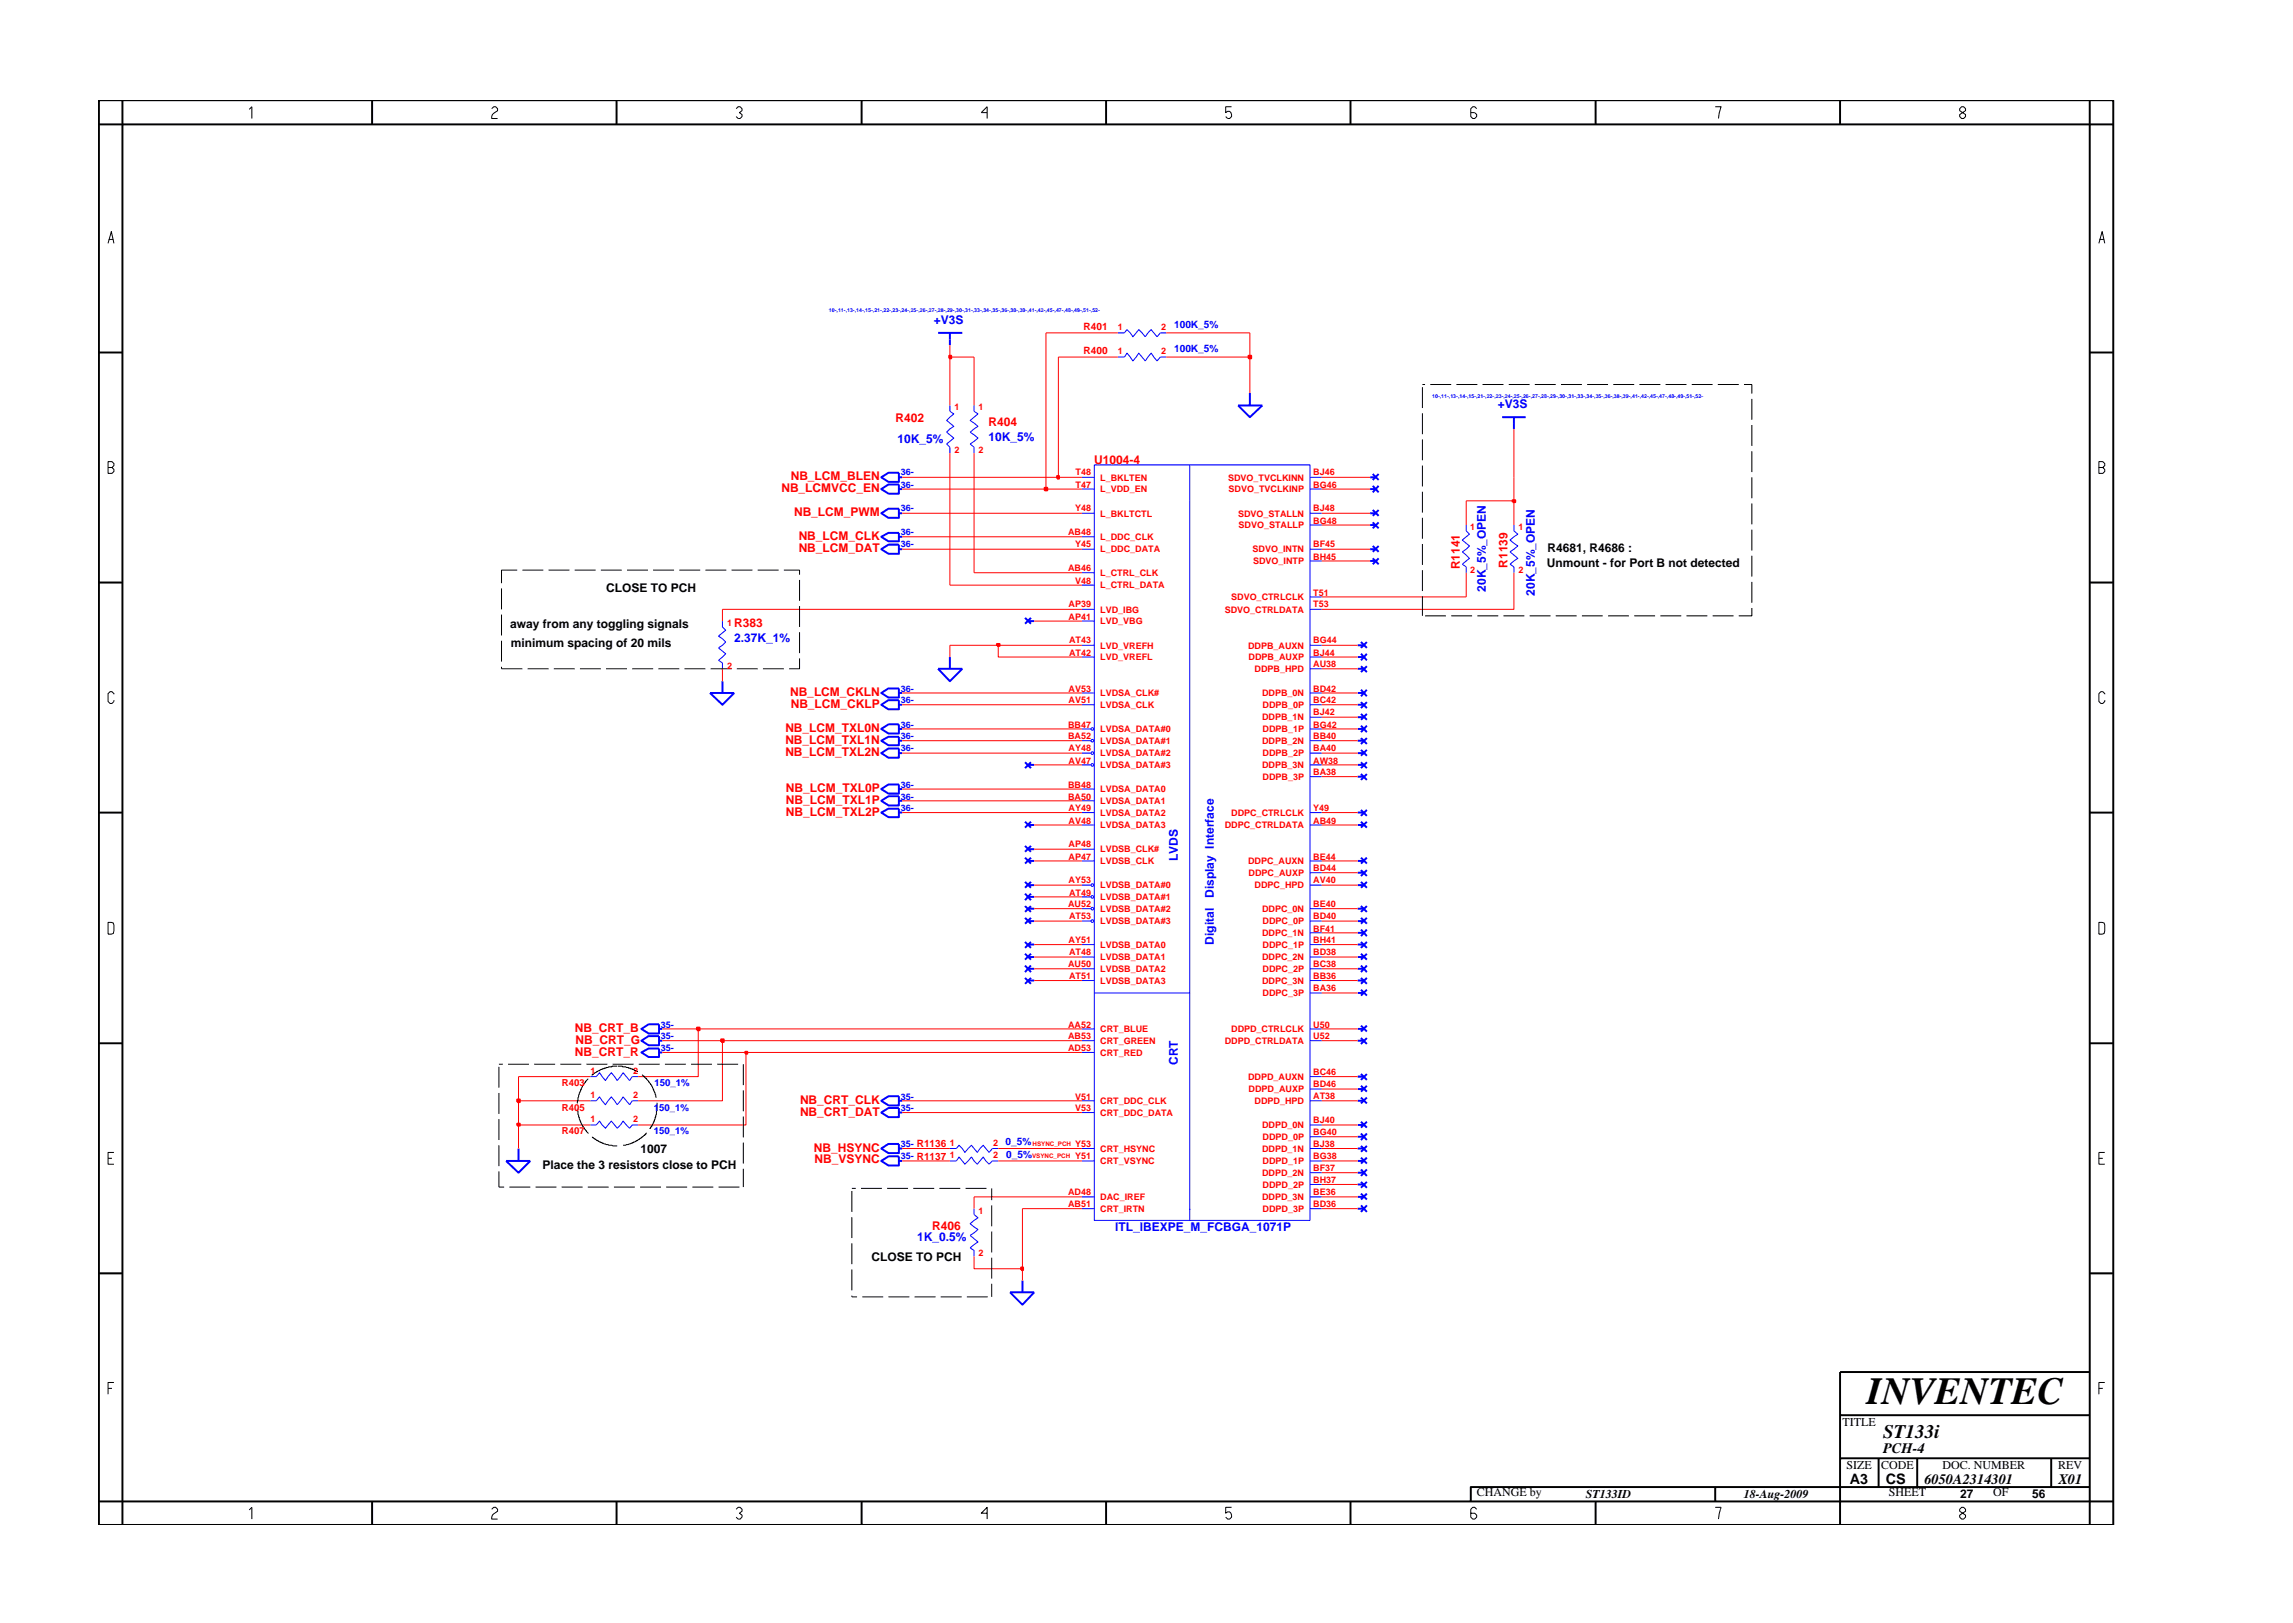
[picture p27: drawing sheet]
<svg xmlns="http://www.w3.org/2000/svg" width="297mm" height="210mm" viewBox="0 0 297 210" stroke-linecap="round" stroke-linejoin="round" font-family="sans-serif">
<defs><g id="words">
<text font-size="5" x="241.8" y="181.9">INVENTEC</text>
<text font-size="2.5" x="244" y="186.3">ST133i</text>
<g font-size="1.9">
<text x="244" y="188.2">PCH-4</text>
<text x="239.6" y="192.2">A3</text>
<text x="244.3" y="192.3">CS</text>
<text x="249.3" y="192.2">6050A2314301</text>
<text x="266.6" y="192.2">X01</text>
</g>
<g font-size="1.6" fill="#00f">
<text x="121" y="42">+V3S</text>
<text x="194.1" y="52.8">+V3S</text>
<text x="116.3" y="57.3">10K_5%</text>
<text x="128" y="57.1">10K_5%</text>
<text x="192.5" y="76.7" transform="rotate(-90 192.5 76.7)">20K_5%_OPEN</text>
<text x="198.8" y="77.2" transform="rotate(-90 198.8 77.2)">20K_5%_OPEN</text>
<text x="95.1" y="83.2">2.37K_1%</text>
<text x="152.6" y="111.5" transform="rotate(-90 152.6 111.5)">LVDS</text>
<text x="157.3" y="116.3" transform="rotate(-90 157.3 116.3)">Display Interface</text>
<text x="157.3" y="122.4" transform="rotate(-90 157.3 122.4)">Digital</text>
<text x="152.6" y="138" transform="rotate(-90 152.6 138)">CRT</text>
<text x="118.8" y="160.8">1K_0.5%</text>
<text x="144.5" y="159.5">ITL_IBEXPE_M_FCBGA_1071P</text>
</g>
<g font-size="1.6" fill="#f00">
<text x="116" y="54.6">R402</text>
<text x="128" y="55.1">R404</text>
<text x="101.2" y="63.8">NB_LCMVCC_EN</text>
<text x="102.4" y="62.1">NB_LCM_BLEN</text>
<text x="141.8" y="60.1">U1004-4</text>
<text x="102.9" y="66.8">NB_LCM_PWM</text>
<text x="103.5" y="69.9">NB_LCM_CLK</text>
<text x="103.5" y="71.5">NB_LCM_DAT</text>
<text x="189.1" y="73.8" transform="rotate(-90 189.1 73.8)">R1141</text>
<text x="195.3" y="73.5" transform="rotate(-90 195.3 73.5)">R1139</text>
<text x="95.1" y="81.2">R383</text>
<text x="101.7" y="94.8">NB_LCM_TXL0N</text>
<text x="102.3" y="90.2">NB_LCM_CKLN</text>
<text x="102.4" y="91.7">NB_LCM_CKLP</text>
<text x="101.7" y="97.9">NB_LCM_TXL2N</text>
<text x="101.7" y="96.4">NB_LCM_TXL1N</text>
<text x="101.8" y="104.1">NB_LCM_TXL1P</text>
<text x="101.8" y="102.6">NB_LCM_TXL0P</text>
<text x="101.8" y="105.7">NB_LCM_TXL2P</text>
<text x="74.5" y="133.7">NB_CRT_B</text>
<text x="74.5" y="136.7">NB_CRT_R</text>
<text x="74.5" y="135.2">NB_CRT_G</text>
<text x="103.6" y="143">NB_CRT_CLK</text>
<text x="103.6" y="144.5">NB_CRT_DAT</text>
<text x="105.4" y="149.2">NB_HSYNC</text>
<text x="105.5" y="150.7">NB_VSYNC</text>
<text x="120.8" y="159.3">R406</text>
</g>
<g font-size="1.6">
<text x="200.5" y="71.5">R4681, R4686 :</text>
<text x="78.5" y="76.7">CLOSE TO PCH</text>
<text x="200.4" y="73.4">Unmount - for Port B not detected</text>
<text x="66.1" y="81.4">away from any toggling signals</text>
<text x="66.2" y="83.8">minimum spacing of 20 mils</text>
<text x="83" y="149.4">1007</text>
<text x="70.3" y="151.4">Place the 3 resistors close to PCH</text>
<text x="112.9" y="163.4">CLOSE TO PCH</text>
<text x="238.7" y="184.8">TITLE</text>
<text x="239.2" y="190.4">SIZE</text>
<text x="243.7" y="190.4">CODE</text>
<text x="251.6" y="190.4">DOC. NUMBER</text>
<text x="266.6" y="190.4">REV</text>
<text x="191.3" y="193.8">CHANGE by</text>
<text x="205.4" y="194.1">ST133ID</text>
<text x="225.9" y="194.1">18-Aug-2009</text>
<text x="244.7" y="193.8">SHEET</text>
<text x="253.9" y="194.1">27</text>
<text x="258.2" y="193.8">OF</text>
<text x="263.3" y="194.1">56</text>
</g>
<g font-size="1.3" fill="#f00">
<text x="140.4" y="42.8">R401</text>
<text x="140.4" y="45.8">R400</text>
</g>
<g font-size="1.3" fill="#00f">
<text x="152.1" y="42.5">100K_5%</text>
<text x="152.1" y="45.6">100K_5%</text>
<text x="130.3" y="148.4">0_5%</text>
<text x="130.4" y="150">0_5%</text>
</g>
<g font-size="1.2" fill="#f00">
<text x="144.8" y="42.8">1</text>
<text x="144.8" y="45.9">1</text>
<text x="150.4" y="42.8">2</text>
<text x="150.4" y="45.9">2</text>
<text x="123.6" y="53.1">1</text>
<text x="126.8" y="53.1">1</text>
<text x="123.6" y="58.7">2</text>
<text x="126.8" y="58.7">2</text>
<text x="139.3" y="63.2">T47</text>
<text x="139.3" y="61.6">T48</text>
<text x="142.5" y="63.8">L_VDD_EN</text>
<text x="142.5" y="62.3">L_BKLTEN</text>
<text x="159.1" y="62.3">SDVO_TVCLKINN</text>
<text x="159.2" y="63.8">SDVO_TVCLKINP</text>
<text x="170.1" y="61.6">BJ46</text>
<text x="170.1" y="63.2">BG46</text>
<text x="138.4" y="69.4">AB48</text>
<text x="139.3" y="66.2">Y48</text>
<text x="139.3" y="70.9">Y45</text>
<text x="142.5" y="71.6">L_DDC_DATA</text>
<text x="142.5" y="66.9">L_BKLTCTL</text>
<text x="142.5" y="70">L_DDC_CLK</text>
<text x="160.4" y="66.9">SDVO_STALLN</text>
<text x="160.5" y="68.4">SDVO_STALLP</text>
<text x="162.3" y="71.6">SDVO_INTN</text>
<text x="170.1" y="67.8">BG48</text>
<text x="170.1" y="70.9">BF45</text>
<text x="170.1" y="66.2">BJ48</text>
<text x="190.4" y="68.7">1</text>
<text x="196.7" y="68.7">1</text>
<text x="138.4" y="74">AB46</text>
<text x="139.3" y="75.6">V48</text>
<text x="142.5" y="74.6">L_CTRL_CLK</text>
<text x="142.5" y="76.2">L_CTRL_DATA</text>
<text x="159.5" y="77.8">SDVO_CTRLCLK</text>
<text x="162.3" y="73.1">SDVO_INTP</text>
<text x="170.1" y="72.5">BH45</text>
<text x="170.1" y="77.2">T51</text>
<text x="190.4" y="74.2">2</text>
<text x="196.7" y="74.2">2</text>
<text x="94.2" y="81.1">1</text>
<text x="138.4" y="78.7">AP39</text>
<text x="138.4" y="80.3">AP41</text>
<text x="138.5" y="83.3">AT43</text>
<text x="142.5" y="79.4">LVD_IBG</text>
<text x="142.5" y="80.9">LVD_VBG</text>
<text x="158.6" y="79.4">SDVO_CTRLDATA</text>
<text x="170.1" y="78.7">T53</text>
<text x="170.1" y="83.3">BG44</text>
<text x="94.2" y="86.6">2</text>
<text x="138.4" y="89.6">AV53</text>
<text x="138.5" y="84.9">AT42</text>
<text x="142.5" y="84">LVD_VREFH</text>
<text x="142.5" y="85.5">LVD_VREFL</text>
<text x="161.7" y="84">DDPB_AUXN</text>
<text x="161.8" y="85.5">DDPB_AUXP</text>
<text x="162.5" y="87.1">DDPB_HPD</text>
<text x="170.1" y="84.9">BJ44</text>
<text x="170.1" y="86.5">AU38</text>
<text x="170.1" y="89.6">BD42</text>
<text x="138.4" y="94.3">BB47</text>
<text x="138.4" y="95.8">BA52</text>
<text x="138.4" y="91.1">AV51</text>
<text x="142.5" y="91.7">LVDSA_CLK</text>
<text x="142.5" y="90.2">LVDSA_CLK#</text>
<text x="142.5" y="94.9">LVDSA_DATA#0</text>
<text x="163.5" y="93.3">DDPB_1N</text>
<text x="163.5" y="90.2">DDPB_0N</text>
<text x="163.6" y="94.9">DDPB_1P</text>
<text x="163.6" y="91.7">DDPB_0P</text>
<text x="170.1" y="95.8">BB40</text>
<text x="170.1" y="92.7">BJ42</text>
<text x="170.1" y="94.3">BG42</text>
<text x="170.1" y="91.1">BC42</text>
<text x="138.4" y="97.3">AY48</text>
<text x="138.4" y="98.9">AV47</text>
<text x="142.5" y="96.4">LVDSA_DATA#1</text>
<text x="142.5" y="98">LVDSA_DATA#2</text>
<text x="142.5" y="99.5">LVDSA_DATA#3</text>
<text x="163.5" y="96.4">DDPB_2N</text>
<text x="163.5" y="99.5">DDPB_3N</text>
<text x="163.6" y="98">DDPB_2P</text>
<text x="163.6" y="101">DDPB_3P</text>
<text x="170.1" y="97.3">BA40</text>
<text x="170.1" y="98.9">AW38</text>
<text x="170.1" y="100.4">BA38</text>
<text x="138.4" y="102.1">BB48</text>
<text x="138.4" y="103.6">BA50</text>
<text x="138.4" y="105.1">AY49</text>
<text x="138.4" y="106.7">AV48</text>
<text x="142.5" y="105.7">LVDSA_DATA2</text>
<text x="142.5" y="107.3">LVDSA_DATA3</text>
<text x="142.5" y="102.6">LVDSA_DATA0</text>
<text x="142.5" y="104.2">LVDSA_DATA1</text>
<text x="158.6" y="107.3">DDPC_CTRLDATA</text>
<text x="159.5" y="105.7">DDPC_CTRLCLK</text>
<text x="170.1" y="105.1">Y49</text>
<text x="170.1" y="106.7">AB49</text>
<text x="138.4" y="111.4">AP47</text>
<text x="138.4" y="109.8">AP48</text>
<text x="142.5" y="112">LVDSB_CLK</text>
<text x="142.5" y="110.4">LVDSB_CLK#</text>
<text x="161.7" y="112">DDPC_AUXN</text>
<text x="161.8" y="113.5">DDPC_AUXP</text>
<text x="170.1" y="112.9">BD44</text>
<text x="170.1" y="111.4">BE44</text>
<text x="138.4" y="117.5">AU52</text>
<text x="138.4" y="114.4">AY53</text>
<text x="138.5" y="119.1">AT53</text>
<text x="138.5" y="116">AT49</text>
<text x="142.5" y="115.1">LVDSB_DATA#0</text>
<text x="142.5" y="116.6">LVDSB_DATA#1</text>
<text x="142.5" y="118.1">LVDSB_DATA#2</text>
<text x="142.5" y="119.7">LVDSB_DATA#3</text>
<text x="162.5" y="115.1">DDPC_HPD</text>
<text x="163.5" y="118.1">DDPC_0N</text>
<text x="163.6" y="119.7">DDPC_0P</text>
<text x="170.1" y="114.4">AV40</text>
<text x="170.1" y="117.5">BE40</text>
<text x="170.1" y="119.1">BD40</text>
<text x="138.4" y="125.3">AU50</text>
<text x="138.4" y="122.2">AY51</text>
<text x="138.5" y="123.7">AT48</text>
<text x="142.5" y="122.8">LVDSB_DATA0</text>
<text x="142.5" y="124.4">LVDSB_DATA1</text>
<text x="142.5" y="125.9">LVDSB_DATA2</text>
<text x="163.5" y="121.3">DDPC_1N</text>
<text x="163.5" y="124.4">DDPC_2N</text>
<text x="163.6" y="122.8">DDPC_1P</text>
<text x="163.6" y="125.9">DDPC_2P</text>
<text x="170.1" y="120.7">BF41</text>
<text x="170.1" y="122.2">BH41</text>
<text x="170.1" y="123.7">BD38</text>
<text x="170.1" y="125.3">BC38</text>
<text x="138.5" y="126.9">AT51</text>
<text x="142.5" y="127.5">LVDSB_DATA3</text>
<text x="163.5" y="127.5">DDPC_3N</text>
<text x="163.6" y="129.1">DDPC_3P</text>
<text x="170.1" y="126.9">BB36</text>
<text x="170.1" y="128.4">BA36</text>
<text x="138.4" y="133.1">AA52</text>
<text x="138.4" y="134.6">AB53</text>
<text x="138.4" y="136.2">AD53</text>
<text x="142.5" y="133.7">CRT_BLUE</text>
<text x="142.5" y="135.2">CRT_GREEN</text>
<text x="142.5" y="136.8">CRT_RED</text>
<text x="158.6" y="135.2">DDPD_CTRLDATA</text>
<text x="159.5" y="133.7">DDPD_CTRLCLK</text>
<text x="170.1" y="133.1">U50</text>
<text x="170.1" y="134.6">U52</text>
<text x="72.8" y="144">R405</text>
<text x="72.8" y="140.7">R403</text>
<text x="76.5" y="142.2">1</text>
<text x="76.5" y="139.1">1</text>
<text x="82" y="142.2">2</text>
<text x="82" y="139.1">2</text>
<text x="139.3" y="142.4">V51</text>
<text x="139.3" y="144">V53</text>
<text x="142.5" y="143">CRT_DDC_CLK</text>
<text x="161.7" y="139.9">DDPD_AUXN</text>
<text x="161.8" y="141.5">DDPD_AUXP</text>
<text x="162.5" y="143">DDPD_HPD</text>
<text x="170.1" y="139.3">BC46</text>
<text x="170.1" y="140.8">BD46</text>
<text x="170.1" y="142.4">AT38</text>
<text x="72.8" y="146.9">R407</text>
<text x="76.5" y="145.3">1</text>
<text x="82" y="145.3">2</text>
<text x="123" y="150">1</text>
<text x="123" y="148.4">1</text>
<text x="128.7" y="150">2</text>
<text x="128.7" y="148.4">2</text>
<text x="139.3" y="148.6">Y53</text>
<text x="142.5" y="144.6">CRT_DDC_DATA</text>
<text x="142.5" y="149.2">CRT_HSYNC</text>
<text x="163.5" y="149.2">DDPD_1N</text>
<text x="163.5" y="146.2">DDPD_0N</text>
<text x="163.6" y="147.7">DDPD_0P</text>
<text x="170.1" y="148.6">BJ38</text>
<text x="170.1" y="145.5">BJ40</text>
<text x="170.1" y="147.1">BG40</text>
<text x="138.4" y="154.8">AD48</text>
<text x="139.3" y="150.1">Y51</text>
<text x="142.5" y="150.8">CRT_VSYNC</text>
<text x="142.5" y="155.5">DAC_IREF</text>
<text x="163.5" y="152.3">DDPD_2N</text>
<text x="163.5" y="155.5">DDPD_3N</text>
<text x="163.6" y="153.9">DDPD_2P</text>
<text x="163.6" y="150.8">DDPD_1P</text>
<text x="170.1" y="151.8">BF37</text>
<text x="170.1" y="153.3">BH37</text>
<text x="170.1" y="154.8">BE36</text>
<text x="170.1" y="150.1">BG38</text>
<text x="126.8" y="157.3">1</text>
<text x="138.4" y="156.4">AB51</text>
<text x="142.5" y="157">CRT_IRTN</text>
<text x="163.6" y="157">DDPD_3P</text>
<text x="170.1" y="156.4">BD36</text>
<text x="126.8" y="162.8">2</text>
</g>
<g font-size="1.2" fill="#00f">
<text x="116.7" y="61.6">36-</text>
<text x="116.7" y="63.2">36-</text>
<text x="116.7" y="70.9">36-</text>
<text x="116.7" y="69.4">36-</text>
<text x="116.7" y="66.2">36-</text>
<text x="116.7" y="89.6">36-</text>
<text x="116.7" y="91.1">36-</text>
<text x="116.7" y="94.3">36-</text>
<text x="116.7" y="95.8">36-</text>
<text x="116.7" y="97.3">36-</text>
<text x="116.7" y="102.1">36-</text>
<text x="116.7" y="105.1">36-</text>
<text x="116.7" y="103.6">36-</text>
<text x="85.6" y="133.1">35-</text>
<text x="85.6" y="134.6">35-</text>
<text x="85.6" y="136.2">35-</text>
<text x="84.7" y="143.9">150_1%</text>
<text x="84.8" y="140.7">150_1%</text>
<text x="116.7" y="142.4">35-</text>
<text x="116.7" y="144">35-</text>
<text x="84.7" y="146.9">150_1%</text>
<text x="116.7" y="148.6">35- R1136</text>
<text x="116.7" y="150.1">35- R1137</text>
</g>
<g font-size=".8" fill="#f00">
<text x="133.8" y="148.4">HSYNC_PCH</text>
<text x="133.7" y="150">VSYNC_PCH</text>
</g>
<g font-size=".7" fill="#00f">
<text x="107.4" y="40.4">10-,11-,13-,14-,15-,21-,22-,23-,24-,25-,26-,27-,28-,29-,30-,31-,33-,34-,35-,36-,38-,39-,41-,42-,45-,47-,48-,49-,51-,52-</text>
<text x="185.5" y="51.5">10-,11-,13-,14-,15-,21-,22-,23-,24-,25-,26-,27-,28-,29-,30-,31-,33-,34-,35-,36-,38-,39-,41-,42-,45-,47-,48-,49-,51-,52-</text>
</g>
</g></defs>
<g fill="none" stroke="#00f" stroke-width=".13">
<path d="M123 52.5v.8l.6 .3-1 .9 1 .7-1 .8 1 .8-1 .7 .4 .4v.8M126.2 52.5v.8l.5 .3-1 .9 1 .7-1 .8 1 .8-1 .7 .5 .4v.8M144.8 43.1h.9l.3-.4 .8 .9 .7-.9 .9 .9 .7-.9 .8 .9 .4-.5h.8M144.8 46.3h.9l.3-.6 .8 1.1 .7-1.1 .9 1.1 .7-1.1 .8 1.1 .4-.5h.8M140.2 61.8h1.6M140.2 63.4h1.6M140.2 66.5h1.6M140.2 74.2h1.6M140.2 75.8h1.6M140.2 78.9h1.6M140.2 71.1h1.6M140.2 69.5h1.6"/>
<path d="M141.8 60.2h27.9v97.9h-27.9zM154.1 60.2v68.4h-12.3M169.7 61.8h1.5M169.7 63.4h1.5M169.7 66.5h1.5M169.7 78.9h1.5M169.7 68h1.5M169.7 71.1h1.5M169.7 72.7h1.5M169.7 77.3h1.5M189.9 68v.8l.5 .4-1 .8 1 .7-1 .8 1 .8-1 .8 .5 .3v.8M196.1 68v.8l.5 .4-1 .8 1 .7-1 .8 1 .8-1 .8 .5 .3v.8"/>
<path d="M93.6 80.5v.7l.4 .4-.9 .8 .9 .8-.9 .7 .9 .8-.9 .8 .5 .4v.7M140.2 80.5h1.6M140.2 83.6h1.6M140.2 85.1h1.6M140.2 89.8h1.6M140.2 91.3h1.6M140.2 94.4h1.1M140.2 96h1.1M140.2 97.6h1.1M140.2 99.1h1.1M169.7 83.6h1.5M169.7 85.1h1.5"/>
<path d="M169.7 89.8h1.5M169.7 91.3h1.5M169.7 86.6h1.5M169.7 92.9h1.5M169.7 94.4h1.5M169.7 96h1.5M169.7 97.6h1.5M169.7 99.1h1.5M140.2 102.2h1.6M140.2 103.7h1.6M140.2 105.3h1.6M140.2 106.9h1.6"/>
<path d="M140.2 110h1.6M140.2 111.5h1.6M140.2 114.7h1.1M140.2 117.7h1.1M140.2 119.3h1.1M140.2 116.2h1.1M169.7 105.3h1.5M169.7 106.9h1.5M169.7 111.5h1.5M169.7 100.6h1.5M169.7 113.1h1.5M169.7 114.7h1.5"/>
<path d="M169.7 117.7h1.5M169.7 119.3h1.5M76.5 139.5h.7l.5-.5 .7 1 .8-1 .8 1 .7-1 .9 1 .3-.5h.8M140.2 122.4h1.6M140.2 124h1.6M140.2 125.5h1.6M140.2 127h1.6M140.2 133.3h1.6M140.2 134.8h1.6M140.2 136.3h1.6M154.1 128.6v29.5M169.7 122.4h1.5"/>
<path d="M169.7 124h1.5M169.7 125.5h1.5M169.7 127h1.5M169.7 133.3h1.5M169.7 134.8h1.5M169.7 120.8h1.5M169.7 128.6h1.5M169.7 139.5h1.5M76.5 142.6h.7l.5-.5 .7 1 .8-1 .8 1 .7-1 .9 1 .3-.5h.8M76.5 145.7h.7l.5-.5 .7 1 .8-1 .8 1 .7-1 .9 1 .3-.5h.8M123 150.4h.9l.3-.5 .8 .9 .8-.9 .8 .9 .8-.9 .7 .9 .5-.4h.7M123 148.8h.9l.3-.4 .8 .9 .8-.9 .8 .9 .8-.9 .7 .9 .5-.5h.7"/>
<path d="M126.2 156.6v.7l.5 .5-1 .7 1 .8-1 .7 1 .9-1 .8 .5 .3v.8M140.2 142.6h1.6M140.2 144.1h1.6M140.2 148.8h1.6M140.2 150.4h1.6M140.2 155.1h1.6M140.2 156.6h1.6M169.7 142.6h1.5M169.7 148.8h1.5M169.7 150.4h1.5M169.7 155.1h1.5M169.7 156.6h1.5"/>
<path d="M169.7 141.1h1.5M169.7 145.7h1.5M169.7 147.3h1.5M169.7 151.9h1.5M169.7 153.4h1.5"/>
<circle cx="141.5" cy="96" r=".17"/>
<circle cx="141.5" cy="97.6" r=".17"/>
<circle cx="141.5" cy="99.1" r=".17"/>
<circle cx="141.5" cy="94.4" r=".17"/>
<circle cx="141.5" cy="114.7" r=".17"/>
<circle cx="141.5" cy="119.3" r=".17"/>
<circle cx="141.5" cy="117.7" r=".17"/>
<circle cx="141.5" cy="116.2" r=".17"/>
</g>
<g fill="none" stroke="#00f" stroke-width=".25">
<path d="M121.5 43.1h3.2M123 43.1v1.6M160.4 52.5h3.1l-1.6 1.5zM161.9 50.9v1.6M194.6 54h3M196.1 54v1.6M114.2 61.8l.9-.6h1.3v1.2h-1.3zM114.2 63.4l.9-.6h1.3v1.2h-1.3zM114.2 69.5l.9-.5h1.3v1.1h-1.3zM114.2 66.5l.9-.6h1.3v1.2h-1.3zM114.2 71.1l.9-.5h1.3v1.1h-1.3zM116.4 63.4h.5"/>
<path d="M116.4 61.8h.5M116.4 66.5h.5M116.4 69.5h.5M116.4 71.1h.5M177.5 68h.8M177.5 72.7h.8M177.5 63.4h.8M177.5 61.8h.8M177.5 66.5h.8M177.5 71.1h.8M177.8 67.7l.8 .7M177.8 72.3l.8 .8"/>
<path d="M177.8 62.9l.8 .9M177.8 66.1l.8 .7M177.8 61.4l.8 .8M177.8 70.7l.8 .8M178.6 67.7l-.8 .7M178.6 72.3l-.8 .8M178.6 62.9l-.8 .9M178.6 66.1l-.8 .7M178.6 61.4l-.8 .8M178.6 70.7l-.8 .8M92 89.8h3.1l-1.5 1.5zM93.6 88.3v1.5"/>
<path d="M114.2 91.3l.9-.6h1.3v1.2h-1.3zM114.2 89.8l.9-.6h1.3v1.2h-1.3zM114.2 94.4l.9-.6h1.3v1.2h-1.3zM114.2 96l.9-.6h1.3v1.1h-1.3zM114.2 97.6l.9-.6h1.3v1.2h-1.3zM116.4 91.3h.5M116.4 96h.5M116.4 97.6h.5M116.4 89.8h.5M116.4 94.4h.5M121.5 86.6h3.2l-1.7 1.7zM123 85.1v1.5"/>
<path d="M132.8 98.7l.7 .8M132.8 80l.7 .8M133.2 99.1h.8M133.2 80.5h.8M133.5 98.7l-.7 .8M133.5 80l-.7 .8M175.9 91.3h.8M175.9 86.6h.8M175.9 96h.8M175.9 97.6h.8M175.9 99.1h.8M175.9 89.8h.8"/>
<path d="M175.9 83.6h.8M175.9 94.4h.8M175.9 85.1h.8M175.9 92.9h.8M176.3 91l.8 .7M176.3 86.3l.8 .8M176.3 95.6l.8 .8M176.3 97.1l.8 .8M176.3 98.7l.8 .8M176.3 83.2l.8 .7M176.3 84.7l.8 .8M176.3 92.5l.8 .7"/>
<path d="M176.3 89.4l.8 .8M176.3 94l.8 .9M177.1 91l-.8 .7M177.1 86.3l-.8 .8M177.1 95.6l-.8 .8M177.1 97.1l-.8 .8M177.1 98.7l-.8 .8M177.1 83.2l-.8 .7M177.1 84.7l-.8 .8M177.1 92.5l-.8 .7M177.1 89.4l-.8 .8M177.1 94l-.8 .9"/>
<path d="M114.2 102.2l.9-.6h1.3v1.2h-1.3zM114.2 105.3l.9-.5h1.3v1.1h-1.3zM114.2 103.7l.9-.5h1.3v1.1h-1.3zM116.4 102.2h.5M116.4 105.3h.5M116.4 103.7h.5M132.8 106.5l.7 .7M132.8 117.4l.7 .7M132.8 109.6l.7 .7M132.8 111.1l.7 .8M132.8 114.2l.7 .8M132.8 115.8l.7 .8"/>
<path d="M132.8 118.9l.7 .8M133.2 117.7h.8M133.2 106.9h.8M133.2 119.3h.8M133.2 110h.8M133.2 111.5h.8M133.2 114.7h.8M133.2 116.2h.8M133.5 106.5l-.7 .7M133.5 117.4l-.7 .7M133.5 111.1l-.7 .8M133.5 109.6l-.7 .7"/>
<path d="M133.5 114.2l-.7 .8M133.5 115.8l-.7 .8M133.5 118.9l-.7 .8M175.9 100.6h.8M175.9 117.7h.8M175.9 106.9h.8M175.9 119.3h.8M175.9 113.1h.8M175.9 111.5h.8M175.9 114.7h.8M175.9 105.3h.8M176.3 100.3l.8 .7"/>
<path d="M176.3 117.4l.8 .7M176.3 106.5l.8 .7M176.3 118.9l.8 .8M176.3 112.7l.8 .8M176.3 111.1l.8 .8M176.3 114.2l.8 .8M176.3 104.9l.8 .8M177.1 100.3l-.8 .7M177.1 117.4l-.8 .7M177.1 106.5l-.8 .7M177.1 118.9l-.8 .8M177.1 112.7l-.8 .8"/>
<path d="M177.1 111.1l-.8 .8M177.1 114.2l-.8 .8M177.1 104.9l-.8 .8M83.1 133.3l.9-.6h1.4v1.2h-1.4zM83.1 136.3l.9-.5h1.4v1.1h-1.4zM83.1 134.8l.9-.6h1.4v1.2h-1.4zM85.4 133.3h.4M85.4 134.8h.4M85.4 136.3h.4M132.8 125.1l.7 .8M132.8 126.7l.7 .8M132.8 122l.7 .8"/>
<path d="M132.8 123.6l.7 .7M133.2 125.5h.8M133.2 122.4h.8M133.2 124h.8M133.2 127h.8M133.5 125.1l-.7 .8M133.5 126.7l-.7 .8M133.5 122l-.7 .8M133.5 123.6l-.7 .7M175.9 120.8h.8M175.9 125.5h.8M175.9 139.5h.8"/>
<path d="M175.9 133.3h.8M175.9 134.8h.8M175.9 122.4h.8M175.9 124h.8M175.9 127h.8M175.9 128.6h.8M176.3 120.4l.8 .9M176.3 139.1l.8 .8M176.3 132.9l.8 .7M176.3 134.5l.8 .7M176.3 122l.8 .8M176.3 123.6l.8 .7"/>
<path d="M176.3 125.1l.8 .8M176.3 126.7l.8 .8M176.3 128.2l.8 .8M177.1 120.4l-.8 .9M177.1 139.1l-.8 .8M177.1 132.9l-.8 .7M177.1 134.5l-.8 .7M177.1 122l-.8 .8M177.1 123.6l-.8 .7M177.1 125.1l-.8 .8M177.1 126.7l-.8 .8M177.1 128.2l-.8 .8"/>
<path d="M65.6 150.4h3.1l-1.5 1.5zM67.2 148.8v1.6M114.2 144.1l.9-.6h1.3v1.2h-1.3zM114.2 148.8l.9-.6h1.3v1.2h-1.3zM114.2 142.6l.9-.6h1.3v1.2h-1.3zM114.2 150.4l.9-.6h1.3v1.2h-1.3zM116.4 144.1h.5M116.4 150.4h.5M116.4 148.8h.5M116.4 142.6h.5M175.9 145.7h.8M175.9 151.9h.8"/>
<path d="M175.9 150.4h.8M175.9 148.8h.8M175.9 142.6h.8M175.9 155.1h.8M175.9 156.6h.8M175.9 147.3h.8M175.9 153.4h.8M175.9 141.1h.8M176.3 145.3l.8 .8M176.3 151.5l.8 .8M176.3 148.4l.8 .8M176.3 142.2l.8 .7"/>
<path d="M176.3 154.6l.8 .8M176.3 156.2l.8 .8M176.3 146.8l.8 .9M176.3 153.1l.8 .8M176.3 150l.8 .7M176.3 140.7l.8 .7M177.1 145.3l-.8 .8M177.1 151.5l-.8 .8M177.1 148.4l-.8 .8M177.1 142.2l-.8 .7M177.1 154.6l-.8 .8M177.1 156.2l-.8 .8"/>
<path d="M177.1 146.8l-.8 .9M177.1 153.1l-.8 .8M177.1 150l-.8 .7M177.1 140.7l-.8 .7M130.8 167.4h3.2l-1.6 1.6zM132.4 165.9v1.5"/>
</g>
<path d="M126.2 162.8v1.6h6.2v1.5" fill="none" stroke="#f00" stroke-width=".13"/>
<path d="M132.3 164.2h.2v.3h-.2z" fill-rule="evenodd" fill="#8e2323"/>
<path d="M132.3 164.2h.2v.3h-.2z" fill="none" stroke="#f00" stroke-width=".25"/>
<g fill="none" stroke="#f00" stroke-width=".13">
<path d="M67.2 145.7v3.1M116.9 150.4h6.1M116.9 148.8h6.1M129.3 150.4h10.9M129.3 148.8h10.9M140.2 156.6h-7.8v7.8M140.2 155.1h-14v1.5M171.2 156.6h4.7M171.2 155.1h4.7M171.2 153.4h4.7M171.2 151.9h4.7M171.2 150.4h4.7"/>
<path d="M171.2 148.8h4.7M171.2 147.3h4.7"/>
</g>
<path d="M67 145.6h.3v.2h-.3z" fill-rule="evenodd" fill="#8e2323"/>
<path d="M67 145.6h.3v.2h-.3z" fill="none" stroke="#f00" stroke-width=".25"/>
<path d="M96.6 136.3v9.4h-13.9M67.2 142.6v3.1h9.3M116.9 144.1h23.3M171.2 145.7h4.7" fill="none" stroke="#f00" stroke-width=".13"/>
<path d="M67 142.4h.3v.4h-.3z" fill-rule="evenodd" fill="#8e2323"/>
<path d="M67 142.4h.3v.4h-.3z" fill="none" stroke="#f00" stroke-width=".25"/>
<path d="M76.5 139.5h-9.3v3.1h9.3M85.8 136.3h10.8M90.5 133.3v6.2h-7.8M93.6 134.8v7.8h-10.9M171.2 139.5h4.7M116.9 142.6h23.3M171.2 142.6h4.7M171.2 141.1h4.7" fill="none" stroke="#f00" stroke-width=".13"/>
<path d="M96.5 136.3h.3v.2h-.3z" fill-rule="evenodd" fill="#8e2323"/>
<path d="M96.5 136.3h.3v.2h-.3z" fill="none" stroke="#f00" stroke-width=".25"/>
<path d="M85.8 134.8h7.8M96.6 136.3h43.6" fill="none" stroke="#f00" stroke-width=".13"/>
<path d="M93.4 134.6h.4v.4h-.4z" fill-rule="evenodd" fill="#8e2323"/>
<path d="M93.4 134.6h.4v.4h-.4z" fill="none" stroke="#f00" stroke-width=".25"/>
<path d="M85.8 133.3h4.7M93.6 134.8h46.6M171.2 134.8h4.7" fill="none" stroke="#f00" stroke-width=".13"/>
<path d="M90.3 133.1h.3v.4h-.3z" fill-rule="evenodd" fill="#8e2323"/>
<path d="M90.3 133.1h.3v.4h-.3z" fill="none" stroke="#f00" stroke-width=".25"/>
<g fill="none" stroke="#f00" stroke-width=".13">
<path d="M93.6 86.6v1.7M116.9 97.6h23.3M116.9 96h23.3M116.9 94.4h23.3M116.9 91.3h23.3M116.9 89.8h23.3M123 85.1v-1.5h6.3v1.5h10.9M134 99.1h6.2M171.2 99.1h4.7M171.2 97.6h4.7M171.2 96h4.7M171.2 94.4h4.7"/>
<path d="M171.2 92.9h4.7M171.2 91.3h4.7M171.2 89.8h4.7M171.2 86.6h4.7M171.2 85.1h4.7M116.9 105.3h23.3M116.9 103.7h23.3M116.9 102.2h23.3M134 119.3h6.2M134 117.7h6.2M134 116.2h6.2M134 114.7h6.2"/>
<path d="M134 111.5h6.2M134 110h6.2M134 106.9h6.2M171.2 119.3h4.7M171.2 117.7h4.7M171.2 114.7h4.7M171.2 113.1h4.7M171.2 111.5h4.7M171.2 106.9h4.7M171.2 105.3h4.7M171.2 100.6h4.7M90.5 133.3h49.7"/>
<path d="M134 127h6.2M134 125.5h6.2M134 124h6.2M134 122.4h6.2M171.2 133.3h4.7M171.2 128.6h4.7M171.2 127h4.7M171.2 125.5h4.7M171.2 124h4.7M171.2 122.4h4.7M171.2 120.8h4.7"/>
</g>
<path d="M129.1 83.4h.4v.3h-.4z" fill-rule="evenodd" fill="#8e2323"/>
<path d="M129.1 83.4h.4v.3h-.4z" fill="none" stroke="#f00" stroke-width=".25"/>
<g fill="none" stroke="#f00" stroke-width=".13">
<path d="M123 58.7v17.1h17.2M126.2 58.7v15.5h14M116.9 71.1h23.3M116.9 69.5h23.3M116.9 66.5h23.3M140.2 78.9h-46.6v1.6M171.2 72.7h6.3M171.2 71.1h6.3M171.2 68h6.3M171.2 66.5h6.3M189.9 74.2v3.1h-18.7M189.9 68v-3.1h6.2v3.1"/>
<path d="M196.1 74.2v4.7h-24.9M129.3 83.6h10.9M134 80.5h6.2M171.2 83.6h4.7"/>
</g>
<path d="M195.9 64.8h.4v.3h-.4z" fill-rule="evenodd" fill="#8e2323"/>
<path d="M195.9 64.8h.4v.3h-.4z" fill="none" stroke="#f00" stroke-width=".25"/>
<path d="M116.9 63.4h18.6M196.1 61.8v3.1" fill="none" stroke="#f00" stroke-width=".13"/>
<path d="M135.3 63.2h.4v.3h-.4z" fill-rule="evenodd" fill="#8e2323"/>
<path d="M135.3 63.2h.4v.3h-.4z" fill="none" stroke="#f00" stroke-width=".25"/>
<path d="M135.5 43.1v20.3h4.7M116.9 61.8h20.2M171.2 63.4h6.3" fill="none" stroke="#f00" stroke-width=".13"/>
<path d="M136.9 61.7h.3v.3h-.3z" fill-rule="evenodd" fill="#8e2323"/>
<path d="M136.9 61.7h.3v.3h-.3z" fill="none" stroke="#f00" stroke-width=".25"/>
<path d="M123 46.3v6.2M126.2 46.3v6.2M137.1 46.3v15.5h3.1M161.9 46.3v4.6M196.1 55.6v6.2M171.2 61.8h6.3" fill="none" stroke="#f00" stroke-width=".13"/>
<path d="M123 46.1h.2v.3h-.2z" fill-rule="evenodd" fill="#8e2323"/>
<path d="M123 46.1h.2v.3h-.2z" fill="none" stroke="#f00" stroke-width=".25"/>
<path d="M123 44.7v1.6h3.2M137.1 46.3h7.7M151.1 46.3h10.8" fill="none" stroke="#f00" stroke-width=".13"/>
<path d="M161.7 46.1h.4v.3h-.4z" fill-rule="evenodd" fill="#8e2323"/>
<path d="M161.7 46.1h.4v.3h-.4z" fill="none" stroke="#f00" stroke-width=".25"/>
<path d="M135.5 43.1h9.3M151.1 43.1h10.8v3.2" fill="none" stroke="#f00" stroke-width=".13"/>
<g fill="none" stroke="#000" stroke-width=".25">
<path d="M12.8 13h261v184.6h-261zM12.8 16.1h261M15.9 13v184.6M48.2 13v3.1M79.9 13v3.1M111.6 13v3.1M143.3 13v3.1M174.9 13v3.1M206.7 13v3.1M238.4 13v3.1M270.7 13v184.6M12.8 45.7h3.1"/>
<path d="M270.7 45.7h3.1M12.8 75.5h3.1M270.7 75.5h3.1M12.8 105.3h3.1M270.7 105.3h3.1M12.8 135.2h3.1M270.7 135.2h3.1M12.8 165h3.1M270.7 165h3.1M270.7 177.7h-32.3v19.9M12.8 194.5h261M48.2 194.5v3.1"/>
<path d="M79.9 194.5v3.1M111.6 194.5v3.1M143.3 194.5v3.1M174.9 194.5v3.1M206.7 194.5v3.1M222.2 192.6v1.9M238.4 183.3h32.3M238.4 188.9h32.3M243.4 188.9v3.7M248.4 188.9v3.7M265.7 188.9v3.7M270.7 192.6h-80.2v1.9"/>
</g>
<g fill="none" stroke="#000" stroke-width=".13">
<path d="M32.3 14.2l.3-.4v1.6M63.7 14.1l.3-.3h.2l.3 .3v.2l-.5 .4-.3 .4v.3h.8M95.4 14.1l.2-.3h.3l.2 .3v.2l-.3 .3 .3 .2v.3l-.2 .3h-.3l-.2-.3M127.9 14.6h-.8l.8-.8v1.6M159.5 13.8h-.7v.8l.2-.2a.5 .5 0 0 1 .5 .7l-.2 .3h-.3l-.2-.3M191.3 14.1l-.3-.3h-.2l-.3 .3v1l.3 .3h.2l.3-.3v-.3l-.3-.2h-.5M222.2 13.8h.8l-.4 1.6M254.1 13.8l-.2 .3v.2l.7 .5v.3l-.2 .3h-.3l-.2-.3v-.3l.7-.5v-.2l-.2-.3zM14 31.5l.4-1.5 .4 1.5M14.1 31h.6M271.9 31.5l.4-1.5 .4 1.5M272 31h.6"/>
<path d="M14 59.8h.5l.3 .3v.2l-.3 .3 .3 .2v.3l-.3 .2h-.5zM184.3 49.8h.3M184.3 50.2v2.7M184.3 53.5v2.7M184.3 56.9v2.7M185.3 49.8h2.7M188.7 49.8h2.7M192.1 49.8h2.7M195.4 49.8h2.7M198.8 49.8h2.7M202.2 49.8h2.7M205.6 49.8h2.7"/>
<path d="M209 49.8h2.7M212.4 49.8h2.7M215.8 49.8h2.7M219.1 49.8h2.8M222.5 49.8h2.7M225.9 49.8h1v1.2M226.9 51.7v2.7M226.9 55.1v2.7M226.9 58.4v2.8M14 60.6h.5M65 76.2v2.7M65 79.6v2.7"/>
<path d="M67 73.9h-2v1.7M67.7 73.9h2.7M71.1 73.9h2.7M74.5 73.9h2.7M77.8 73.9h2.7M81.2 73.9h2.7M84.6 73.9h2.7M88 73.9h2.7M91.4 73.9h2.7M94.8 73.9h2.7M98.2 73.9h2.7M101.5 73.9h2.1v.6"/>
<path d="M103.6 75.1v2.7M103.6 78.5v2.7M184.3 60.3v2.7M184.3 63.7v2.7M184.3 67.1v2.7M184.3 70.5v2.7M184.3 73.9v2.7M184.3 77.2v2.6M184.6 79.8h2.7M188 79.8h2.7M191.4 79.8h2.7M194.8 79.8h2.7"/>
<path d="M198.1 79.8h2.8M201.5 79.8h2.7M204.9 79.8h2.7M208.3 79.8h2.7M211.7 79.8h2.7M215.1 79.8h2.7M218.5 79.8h2.7M221.9 79.8h2.7M226.9 78.8v1h-1.7M226.9 61.8v2.7M226.9 65.2v2.7M226.9 68.6v2.7"/>
<path d="M226.9 72v2.7M226.9 75.4v2.7M271.9 60.6h.5l.3-.3v-.2l-.3-.3h-.5v1.5h.5l.3-.2v-.3l-.3-.2M14.8 89.9l-.3-.3h-.2l-.3 .3v1l.3 .2h.2l.3-.2v-.2M65 86.4v.2h2.7M65 83v2.7M68.4 86.6h2.7M71.7 86.6h2.8M75.1 86.6h2.7M78.5 86.6h2.7M81.9 86.6h2.7M85.3 86.6h2.7"/>
<path d="M88.7 86.6h2.7M92.1 86.6h2.7M95.4 86.6h2.8M98.8 86.6h2.7M103.6 85.3v1.3h-1.4M103.6 81.9v2.7M272.7 89.9l-.3-.3h-.3l-.2 .3v1l.2 .2h.3l.3-.2v-.2M14 119.5l.7 .1 .1 .2-.1 1.1-.7 .1zM271.9 119.5l.7 .1 .1 .2-.1 1.1-.7 .1zM64.6 137.9h.5M64.6 138.2v2.7M65.8 137.9h2.7"/>
<path d="M69.2 137.9h2.7M72.6 137.9h2.7M76 137.9h2.7M76.1 139.7l-.5 .8-.3 .7h-.1l-.3 1-.1 .7M79.4 137.9h2.7M80 138.1h-.7v.1h-.4l-.4 .1v.1h-.2v.1h-.3h-.2l-.1 .2h-.2l-.6 .4-.2 .2M80 138.1h.6v.1l.8 .1v.1l.5 .1h.2l.1 .2 .4 .1v.1M82.7 137.9h2.8M83.2 139.2l.6 .5 .5 .8h.1l.6 1.7M86.1 137.9h2.7M89.5 137.9h2.7M92.9 137.9h2.7"/>
<path d="M96.3 137.9v2.7M14 150.1h.5M14.8 149.3h-.8v1.5h.8M64.6 151.8v2h.7M64.6 141.6v2.7M64.6 145v2.7M64.6 148.4v2.7M66 153.8h2.7M69.4 153.8h2.7M72.8 153.8h2.7M74.8 143.6l.1 .8 .1 .3 .1 .5h.1v.2l.4 .8 .6 .6M76.1 153.8h2.8"/>
<path d="M76.7 147.3l.4 .3 .6 .3h.1v.1h.2v.1l.9 .3h1.1M79.5 153.8h2.7M82.9 153.8h2.7M83.8 146.8l-.3 .3-.7 .4v.1l-.2 .1v.1h-.2l-.2 .1-.8 .4-.7 .1M85.1 142.9v1l-.1 .1-.1 .7-.2 .7-.5 .8M86.3 153.8h2.7M89.7 153.8h2.7M93.1 153.8h2.7M96.3 141.3v2.7M96.3 144.6v2.7M96.3 148v2.7M96.3 151.4v2.4"/>
<path d="M110.3 154h.6M110.3 154.3v2.7M110.3 157.7v2.7M111.5 154h2.7M114.9 154h2.7M118.3 154h2.7M121.7 154h2.7M125.1 154h2.7M128.5 154v1.5M128.5 156.2v2.7M128.5 159.5v2.7M271.9 150.1h.5"/>
<path d="M272.7 149.3h-.8v1.5h.8M14 179.9h.5M14.8 179.1h-.8v1.5M110.3 167.8v.2h.7M110.3 161.1v2.7M110.3 164.5v2.7M111.7 168h2.7M115.1 168h2.7M118.5 168h2.7M121.9 168h2.7M125.3 168h2.7M128.5 162.9v2.7"/>
<path d="M128.5 166.3v1.7M271.9 179.9h.5M272.7 179.1h-.8v1.5M32.3 195.6l.3-.3v1.5M63.7 195.5l.3-.2h.2l.3 .2v.3l-.5 .3-.3 .4v.3h.8M95.4 195.5l.2-.2h.3l.2 .2v.3l-.3 .2 .3 .3v.2l-.2 .3h-.3l-.2-.3M127.9 196h-.8l.8-.7v1.5M159.5 195.3h-.7v.7l.2-.1a.5 .5 0 0 1 .5 .6l-.2 .3h-.3l-.2-.3M191.3 195.5l-.3-.2h-.2l-.3 .2v1l.3 .3h.2l.3-.3v-.2l-.3-.3h-.5M222.2 195.3h.8l-.4 1.5M254.1 195.3l-.2 .2v.3l.7 .5v.2l-.2 .3h-.3l-.2-.3v-.2l.7-.5v-.3l-.2-.2z"/>
</g>
<use href="#words"/>
</svg>
